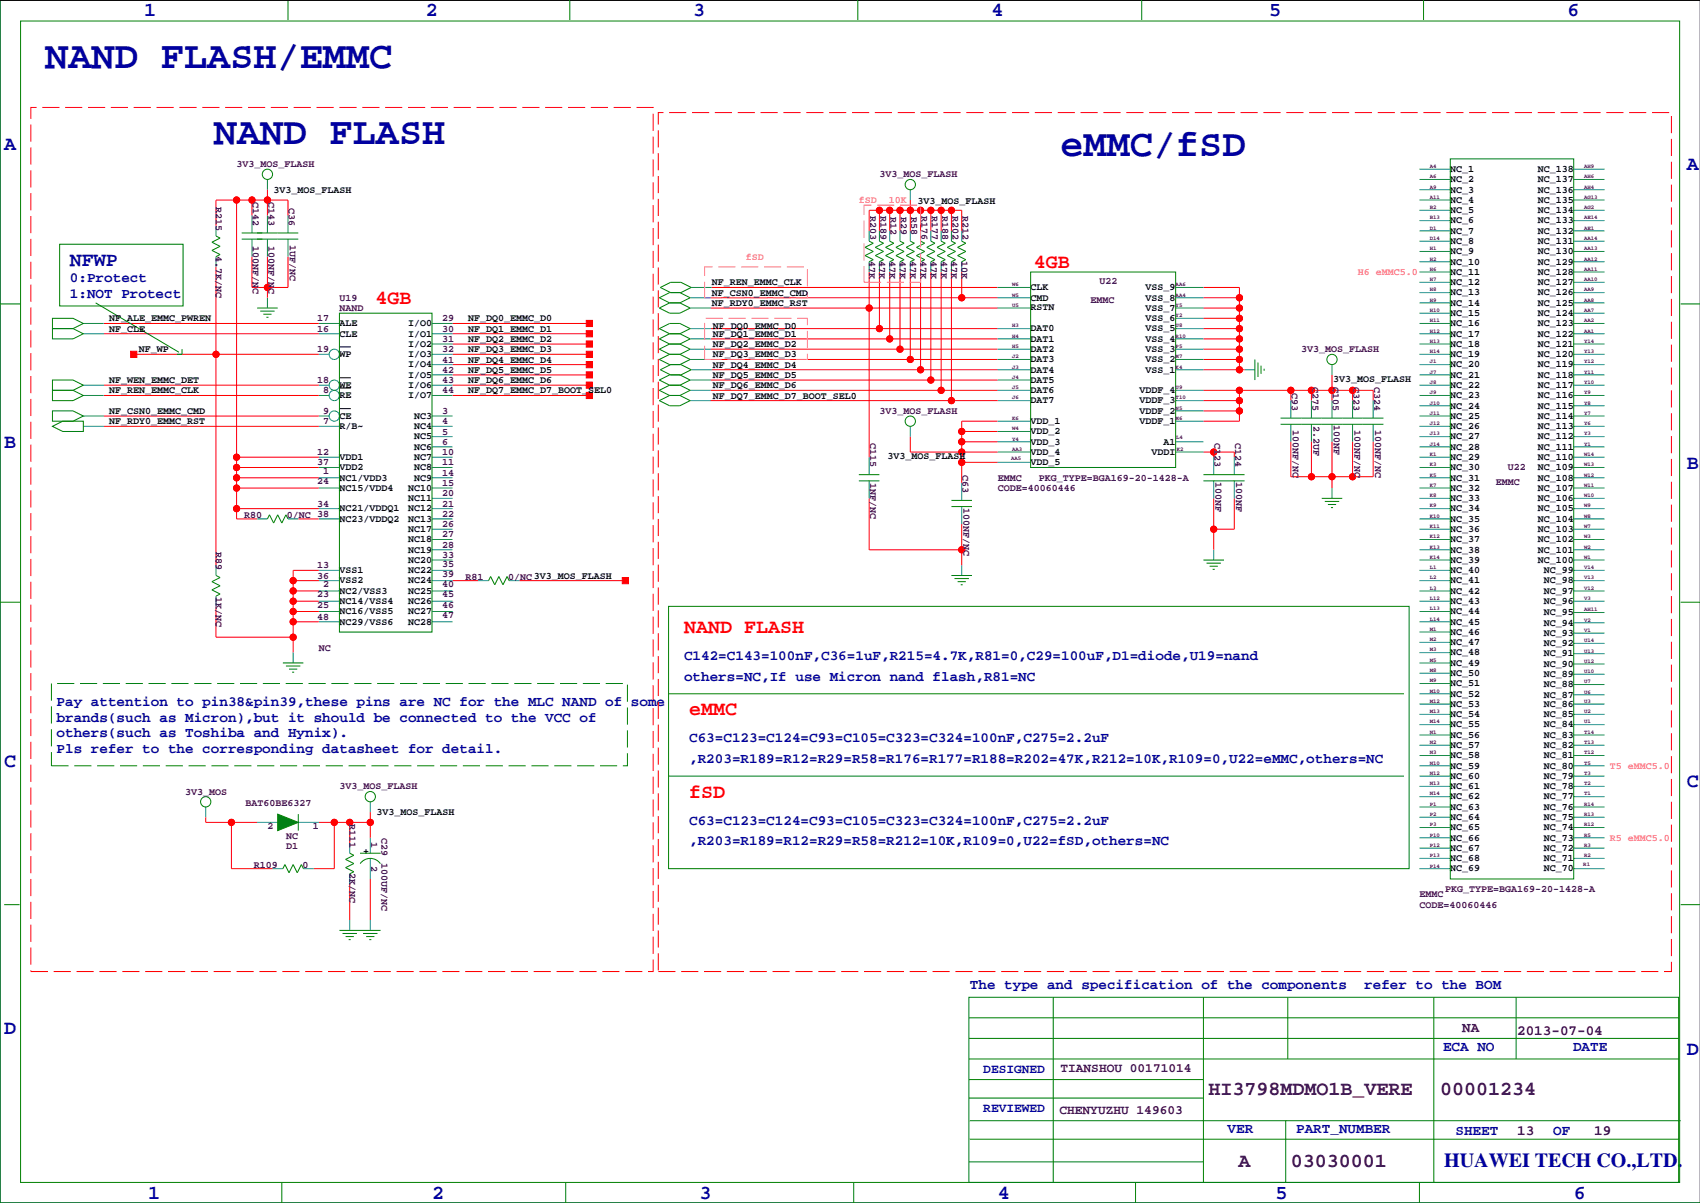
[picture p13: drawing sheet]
<svg xmlns="http://www.w3.org/2000/svg" width="420mm" height="297mm" viewBox="0 0 420 297" stroke-linecap="round" stroke-linejoin="round" font-family="sans-serif">
<defs><g id="words">
<g font-size="9.5" fill="#0000a0">
<text x="11.2" y="16.7">NAND FLASH/EMMC</text>
<text x="52.8" y="35.5">NAND FLASH</text>
<text x="261.9" y="38.6">eMMC/fSD</text>
</g>
<g font-size="4.9" fill="#0000a0">
<text x="35.6" y="3.9">1</text>
<text x="105.2" y="3.9">2</text>
<text x="171.2" y="3.9">3</text>
<text x="244.9" y="3.9">4</text>
<text x="313.4" y="3.9">5</text>
<text x="387.1" y="3.9">6</text>
<text x="1" y="36.9">A</text>
<text x="416.6" y="42">A</text>
<text x="17.3" y="65.7">NFWP</text>
<text x="1" y="110.6">B</text>
<text x="416.6" y="115.7">B</text>
<text x="1" y="189.3">C</text>
<text x="416.6" y="194.4">C</text>
<text x="1" y="255.4">D</text>
<text x="416.6" y="260.5">D</text>
<text x="356.6" y="288">HUAWEI TECH CO.,LTD.</text>
<text x="36.6" y="296">1</text>
<text x="106.7" y="296">2</text>
<text x="172.7" y="296">3</text>
<text x="246.4" y="296">4</text>
<text x="315" y="296">5</text>
<text x="388.6" y="296">6</text>
</g>
<g font-size="4.9" fill="#f00">
<text x="255.3" y="66.2">4GB</text>
<text x="92.7" y="75">4GB</text>
<text x="168.9" y="156.3">NAND FLASH</text>
<text x="170.2" y="176.6">eMMC</text>
<text x="170.2" y="197">fSD</text>
</g>
<g font-size="4.9" fill="#400040">
<text x="298.5" y="270.5">HI3798MDMO1B_VERE</text>
<text x="355.6" y="270.5">00001234</text>
<text x="305.9" y="288.3">A</text>
<text x="318.8" y="288.3">03030001</text>
</g>
<g font-size="3.5" fill="#0000a0">
<text x="17.3" y="69.7">0:Protect</text>
<text x="17.3" y="73.6">1:NOT Protect</text>
<text x="168.9" y="163">C142=C143=100nF,C36=1uF,R215=4.7K,R81=0,C29=100uF,D1=diode,U19=nand</text>
<text x="168.9" y="168">others=NC,If use Micron nand flash,R81=NC</text>
<text x="14" y="178.2">brands(such as Micron),but it should be connected to the VCC of</text>
<text x="14" y="174.4">Pay attention to pin38&amp;pin39,these pins are NC for the MLC NAND of some</text>
<text x="14" y="182">others(such as Toshiba and Hynix).</text>
<text x="14" y="185.8">Pls refer to the corresponding datasheet for detail.</text>
<text x="170.2" y="183.3">C63=C123=C124=C93=C105=C323=C324=100nF,C275=2.2uF</text>
<text x="170.2" y="188.4">,R203=R189=R12=R29=R58=R176=R177=R188=R202=47K,R212=10K,R109=0,U22=eMMC,others=NC</text>
<text x="170.2" y="203.6">C63=C123=C124=C93=C105=C323=C324=100nF,C275=2.2uF</text>
<text x="170.2" y="208.7">,R203=R189=R12=R29=R58=R212=10K,R109=0,U22=fSD,others=NC</text>
<text x="239.5" y="244.2">The type and specification of the components</text>
<text x="336.9" y="244.2">refer to the BOM</text>
<text x="356.4" y="259.4">ECA NO</text>
<text x="388.5" y="259.4">DATE</text>
<text x="303.1" y="279.7">VER</text>
<text x="320.1" y="279.7">PART_NUMBER</text>
<text x="359.4" y="280.3">SHEET</text>
<text x="383.5" y="280.3">OF</text>
</g>
<g font-size="3.5" fill="#400040">
<text x="361.1" y="254.9">NA</text>
<text x="374.6" y="255.7">2013-07-04</text>
<text x="374.6" y="280.3">13</text>
<text x="393.7" y="280.3">19</text>
</g>
<g font-size="3.2" fill="#0000a0">
<text x="242.8" y="264.9">DESIGNED</text>
<text x="242.8" y="274.5">REVIEWED</text>
</g>
<g font-size="3.2" fill="#400040">
<text x="261.9" y="264.7">TIANSHOU 00171014</text>
<text x="261.6" y="275.1">CHENYUZHU 149603</text>
</g>
<g font-size="2.5" fill="#400040">
<text x="58.4" y="41.3">3V3_MOS_FLASH</text>
<text x="217.2" y="43.8">3V3_MOS_FLASH</text>
<text x="53.3" y="51.1" transform="rotate(90 53.3 51.1)">R215</text>
<text x="62.5" y="49.8" transform="rotate(90 62.5 49.8)">C142</text>
<text x="66.3" y="49.8" transform="rotate(90 66.3 49.8)">C143</text>
<text x="71.3" y="51.3" transform="rotate(90 71.3 51.3)">C36</text>
<text x="214.9" y="53.4" transform="rotate(90 214.9 53.4)">R203</text>
<text x="217.4" y="53.4" transform="rotate(90 217.4 53.4)">R189</text>
<text x="219.9" y="53.6" transform="rotate(90 219.9 53.6)">R12</text>
<text x="222.5" y="53.6" transform="rotate(90 222.5 53.6)">R29</text>
<text x="225" y="53.6" transform="rotate(90 225 53.6)">R58</text>
<text x="227.6" y="53.4" transform="rotate(90 227.6 53.4)">R176</text>
<text x="230.1" y="53.4" transform="rotate(90 230.1 53.4)">R177</text>
<text x="232.6" y="53.4" transform="rotate(90 232.6 53.4)">R188</text>
<text x="235.2" y="53.4" transform="rotate(90 235.2 53.4)">R202</text>
<text x="237.7" y="53.4" transform="rotate(90 237.7 53.4)">R212</text>
<text x="53.3" y="63.1" transform="rotate(90 53.3 63.1)">4.7K/NC</text>
<text x="62.5" y="60.8" transform="rotate(90 62.5 60.8)">100NF/NC</text>
<text x="66.3" y="60.8" transform="rotate(90 66.3 60.8)">100NF/NC</text>
<text x="71.6" y="60.6" transform="rotate(90 71.6 60.6)">1UF/NC</text>
<text x="214.6" y="64.4" transform="rotate(90 214.6 64.4)">47K</text>
<text x="217.1" y="64.4" transform="rotate(90 217.1 64.4)">47K</text>
<text x="219.7" y="64.4" transform="rotate(90 219.7 64.4)">47K</text>
<text x="222.2" y="64.4" transform="rotate(90 222.2 64.4)">47K</text>
<text x="224.8" y="64.4" transform="rotate(90 224.8 64.4)">47K</text>
<text x="227.3" y="64.4" transform="rotate(90 227.3 64.4)">47K</text>
<text x="229.8" y="64.4" transform="rotate(90 229.8 64.4)">47K</text>
<text x="232.4" y="64.4" transform="rotate(90 232.4 64.4)">47K</text>
<text x="234.9" y="64.4" transform="rotate(90 234.9 64.4)">47K</text>
<text x="237.5" y="64.4" transform="rotate(90 237.5 64.4)">10K</text>
<text x="271.5" y="70.2">U22</text>
<text x="83.8" y="76.8">NAND</text>
<text x="83.8" y="74.3">U19</text>
<text x="269.3" y="74.7">EMMC</text>
<text x="78.3" y="81.9">16</text>
<text x="78.3" y="79.4">17</text>
<text x="109.2" y="81.9">30</text>
<text x="109.2" y="79.4">29</text>
<text x="78.3" y="87">19</text>
<text x="109.2" y="89.5">41</text>
<text x="109.2" y="87">32</text>
<text x="109.2" y="84.4">31</text>
<text x="321.3" y="87">3V3_MOS_FLASH</text>
<text x="78.3" y="94.6">18</text>
<text x="109.2" y="94.6">43</text>
<text x="109.2" y="92.1">42</text>
<text x="324.1" y="95.5" transform="rotate(90 324.1 95.5)">C275</text>
<text x="329.2" y="95.5" transform="rotate(90 329.2 95.5)">C105</text>
<text x="334.2" y="95.5" transform="rotate(90 334.2 95.5)">C323</text>
<text x="339.3" y="95.5" transform="rotate(90 339.3 95.5)">C324</text>
<text x="79.8" y="97.1">8</text>
<text x="109.2" y="97.1">44</text>
<text x="319" y="97" transform="rotate(90 319 97)">C93</text>
<text x="79.8" y="104.8">7</text>
<text x="79.8" y="102.2">9</text>
<text x="109.2" y="107.3">5</text>
<text x="109.2" y="104.8">4</text>
<text x="109.2" y="102.2">3</text>
<text x="217.2" y="102.2">3V3_MOS_FLASH</text>
<text x="319.3" y="106.3" transform="rotate(90 319.3 106.3)">100NF/NC</text>
<text x="324.3" y="105.3" transform="rotate(90 324.3 105.3)">2.2UF</text>
<text x="329.4" y="105" transform="rotate(90 329.4 105)">100NF</text>
<text x="334.5" y="106.3" transform="rotate(90 334.5 106.3)">100NF/NC</text>
<text x="339.6" y="106.3" transform="rotate(90 339.6 106.3)">100NF/NC</text>
<text x="78.3" y="112.4">12</text>
<text x="109.2" y="112.4">10</text>
<text x="109.2" y="109.8">6</text>
<text x="214.9" y="109.5" transform="rotate(90 214.9 109.5)">C115</text>
<text x="299.9" y="109.5" transform="rotate(90 299.9 109.5)">C123</text>
<text x="305" y="109.5" transform="rotate(90 305 109.5)">C124</text>
<text x="78.3" y="114.9">37</text>
<text x="78.3" y="119.6">24</text>
<text x="79.8" y="117">1</text>
<text x="109.2" y="117.5">14</text>
<text x="109.2" y="114.9">11</text>
<text x="214.9" y="119.2" transform="rotate(90 214.9 119.2)">1NF/NC</text>
<text x="237.7" y="117.3" transform="rotate(90 237.7 117.3)">C63</text>
<text x="246.4" y="118.7">EMMC</text>
<text x="256.5" y="118.7">PKG_TYPE=BGA169-20-1428-A</text>
<text x="300.2" y="119" transform="rotate(90 300.2 119)">100NF</text>
<text x="305.3" y="119" transform="rotate(90 305.3 119)">100NF</text>
<text x="369.4" y="119.7">EMMC</text>
<text x="372.4" y="115.9">U22</text>
<text x="78.3" y="125.1">34</text>
<text x="109.2" y="125.1">21</text>
<text x="109.2" y="122.5">20</text>
<text x="109.2" y="120">15</text>
<text x="238" y="125.3" transform="rotate(90 238 125.3)">100NF/NC</text>
<text x="246.4" y="121.3">CODE=40060446</text>
<text x="60.3" y="127.9">R80</text>
<text x="70.9" y="127.9">0/NC 38</text>
<text x="109.2" y="130.2">26</text>
<text x="109.2" y="127.6">22</text>
<text x="53.3" y="136.4" transform="rotate(90 53.3 136.4)">R89</text>
<text x="109.2" y="137.8">33</text>
<text x="109.2" y="135.2">28</text>
<text x="109.2" y="132.7">27</text>
<text x="78.3" y="142.9">36</text>
<text x="78.3" y="140.3">13</text>
<text x="109.2" y="142.4">39</text>
<text x="109.2" y="139.9">35</text>
<text x="114.9" y="143.1">R81</text>
<text x="125.5" y="143.1">0/NC 3V3_MOS_FLASH</text>
<text x="53.3" y="147.4" transform="rotate(90 53.3 147.4)">1K/NC</text>
<text x="78.3" y="147.5">23</text>
<text x="79.8" y="145">2</text>
<text x="109.2" y="147.5">45</text>
<text x="109.2" y="145">40</text>
<text x="78.3" y="153">48</text>
<text x="78.3" y="150.1">25</text>
<text x="109.2" y="152.6">47</text>
<text x="109.2" y="150.1">46</text>
<text x="78.7" y="160.6">NC</text>
<text x="45.7" y="196.2">3V3_MOS</text>
<text x="83.8" y="194.9">3V3_MOS_FLASH</text>
<text x="60.7" y="199.1">BAT60BE6327</text>
<text x="86.3" y="203.5" transform="rotate(90 86.3 203.5)">R111</text>
<text x="66" y="204.7">2</text>
<text x="70.7" y="209.8">D1</text>
<text x="70.7" y="207.2">NC</text>
<text x="77.3" y="204.7">1</text>
<text x="91.7" y="207.9" transform="rotate(90 91.7 207.9)">1</text>
<text x="94.2" y="206.9" transform="rotate(90 94.2 206.9)">C29</text>
<text x="62.7" y="214.2">R109</text>
<text x="74.7" y="214.2">0</text>
<text x="86.3" y="215.5" transform="rotate(90 86.3 215.5)">2K/NC</text>
<text x="91.7" y="213.7" transform="rotate(90 91.7 213.7)">2</text>
<text x="94.2" y="213" transform="rotate(90 94.2 213)">100UF/NC</text>
<text x="350.5" y="221.6">EMMC</text>
<text x="356.9" y="220.3">PKG_TYPE=BGA169-20-1428-A</text>
<text x="350.5" y="224.1">CODE=40060446</text>
</g>
<g font-size="2.5">
<text x="67.6" y="47.6">3V3_MOS_FLASH</text>
<text x="358.1" y="42.5">NC_1</text>
<text x="358.1" y="45">NC_2</text>
<text x="358.1" y="47.5">NC_3</text>
<text x="379.7" y="47.5">NC_136</text>
<text x="379.7" y="45">NC_137</text>
<text x="379.7" y="42.5">NC_138</text>
<text x="226.6" y="50.4">3V3_MOS_FLASH</text>
<text x="358.1" y="50.1">NC_4</text>
<text x="358.1" y="52.6">NC_5</text>
<text x="379.7" y="52.6">NC_134</text>
<text x="379.7" y="50.1">NC_135</text>
<text x="358.1" y="55.2">NC_6</text>
<text x="358.1" y="57.7">NC_7</text>
<text x="379.7" y="57.7">NC_132</text>
<text x="379.7" y="55.2">NC_133</text>
<text x="358.1" y="60.2">NC_8</text>
<text x="358.1" y="62.8">NC_9</text>
<text x="358.1" y="65.3">NC_10</text>
<text x="379.7" y="65.3">NC_129</text>
<text x="379.7" y="62.8">NC_130</text>
<text x="379.7" y="60.2">NC_131</text>
<text x="175.8" y="70.5">NF_REN_EMMC_CLK</text>
<text x="254.5" y="71.7">CLK</text>
<text x="282.9" y="71.7">VSS_9</text>
<text x="358.1" y="67.9">NC_11</text>
<text x="358.1" y="70.4">NC_12</text>
<text x="379.7" y="70.4">NC_127</text>
<text x="379.7" y="67.9">NC_128</text>
<text x="175.8" y="75.6">NF_RDY0_EMMC_RST</text>
<text x="175.8" y="73">NF_CSN0_EMMC_CMD</text>
<text x="254.5" y="74.2">CMD</text>
<text x="254.5" y="76.5">RSTN</text>
<text x="282.9" y="76.8">VSS_7</text>
<text x="282.9" y="74.2">VSS_8</text>
<text x="358.1" y="72.9">NC_13</text>
<text x="358.1" y="75.5">NC_14</text>
<text x="379.7" y="75.5">NC_125</text>
<text x="379.7" y="72.9">NC_126</text>
<text x="26.9" y="79.4">NF_ALE_EMMC_PWREN</text>
<text x="26.9" y="81.9">NF_CLE</text>
<text x="83.8" y="83.1">CLE</text>
<text x="83.8" y="80.6">ALE</text>
<text x="100.8" y="83.1">I/O1</text>
<text x="100.8" y="80.6">I/O0</text>
<text x="115.6" y="81.9">NF_DQ1_EMMC_D1</text>
<text x="115.6" y="79.4">NF_DQ0_EMMC_D0</text>
<text x="176" y="83.2">NF_DQ1_EMMC_D1</text>
<text x="176" y="81.1">NF_DQ0_EMMC_D0</text>
<text x="254.5" y="81.8">DAT0</text>
<text x="282.9" y="81.8">VSS_5</text>
<text x="282.9" y="79.3">VSS_6</text>
<text x="358.1" y="78">NC_15</text>
<text x="358.1" y="80.6">NC_16</text>
<text x="358.1" y="83.1">NC_17</text>
<text x="379.7" y="83.1">NC_122</text>
<text x="379.7" y="80.6">NC_123</text>
<text x="379.7" y="78">NC_124</text>
<text x="34.3" y="87">NF_WP</text>
<text x="83.8" y="88.2">WP</text>
<text x="100.8" y="88.2">I/O3</text>
<text x="100.8" y="85.6">I/O2</text>
<text x="115.6" y="89.5">NF_DQ4_EMMC_D4</text>
<text x="115.6" y="87">NF_DQ3_EMMC_D3</text>
<text x="115.6" y="84.4">NF_DQ2_EMMC_D2</text>
<text x="176" y="88.3">NF_DQ3_EMMC_D3</text>
<text x="176" y="85.7">NF_DQ2_EMMC_D2</text>
<text x="254.5" y="84.4">DAT1</text>
<text x="254.5" y="86.9">DAT2</text>
<text x="254.5" y="89.5">DAT3</text>
<text x="282.9" y="89.5">VSS_2</text>
<text x="282.9" y="86.9">VSS_3</text>
<text x="282.9" y="84.4">VSS_4</text>
<text x="358.1" y="85.6">NC_18</text>
<text x="358.1" y="88.2">NC_19</text>
<text x="379.7" y="88.2">NC_120</text>
<text x="379.7" y="85.6">NC_121</text>
<text x="26.9" y="94.6">NF_WEN_EMMC_DET</text>
<text x="83.8" y="95.8">WE</text>
<text x="100.8" y="95.8">I/O6</text>
<text x="100.8" y="93.3">I/O5</text>
<text x="100.8" y="90.7">I/O4</text>
<text x="115.6" y="94.6">NF_DQ6_EMMC_D6</text>
<text x="115.6" y="92.1">NF_DQ5_EMMC_D5</text>
<text x="176" y="95.9">NF_DQ6_EMMC_D6</text>
<text x="176" y="90.8">NF_DQ4_EMMC_D4</text>
<text x="176" y="93.3">NF_DQ5_EMMC_D5</text>
<text x="254.5" y="92">DAT4</text>
<text x="254.5" y="94.5">DAT5</text>
<text x="282.9" y="92">VSS_1</text>
<text x="329.2" y="94.3">3V3_MOS_FLASH</text>
<text x="358.1" y="90.7">NC_20</text>
<text x="358.1" y="93.3">NC_21</text>
<text x="358.1" y="95.8">NC_22</text>
<text x="379.7" y="95.8">NC_117</text>
<text x="379.7" y="93.3">NC_118</text>
<text x="379.7" y="90.7">NC_119</text>
<text x="26.9" y="97.1">NF_REN_EMMC_CLK</text>
<text x="83.8" y="98.3">RE</text>
<text x="100.8" y="98.3">I/O7</text>
<text x="115.6" y="97.1">NF_DQ7_EMMC_D7_BOOT_SEL0</text>
<text x="176" y="98.4">NF_DQ7_EMMC_D7_BOOT_SEL0</text>
<text x="254.5" y="97.1">DAT6</text>
<text x="254.5" y="99.6">DAT7</text>
<text x="281.4" y="99.6">VDDF_3</text>
<text x="281.4" y="97.1">VDDF_4</text>
<text x="358.1" y="98.3">NC_23</text>
<text x="358.1" y="100.9">NC_24</text>
<text x="379.7" y="100.9">NC_115</text>
<text x="379.7" y="98.3">NC_116</text>
<text x="26.9" y="102.2">NF_CSN0_EMMC_CMD</text>
<text x="26.9" y="104.8">NF_RDY0_EMMC_RST</text>
<text x="83.8" y="106">R/B~</text>
<text x="83.8" y="103.4">CE</text>
<text x="102.2" y="106">NC4</text>
<text x="102.2" y="103.4">NC3</text>
<text x="254.5" y="107.2">VDD_2</text>
<text x="254.5" y="104.7">VDD_1</text>
<text x="281.4" y="104.7">VDDF_1</text>
<text x="281.4" y="102.2">VDDF_2</text>
<text x="358.1" y="103.4">NC_25</text>
<text x="358.1" y="106">NC_26</text>
<text x="379.7" y="106">NC_113</text>
<text x="379.7" y="103.4">NC_114</text>
<text x="83.8" y="113.6">VDD1</text>
<text x="102.2" y="113.6">NC7</text>
<text x="102.2" y="111">NC6</text>
<text x="102.2" y="108.5">NC5</text>
<text x="219.2" y="113.4">3V3_MOS_FLASH</text>
<text x="254.5" y="112.3">VDD_4</text>
<text x="254.5" y="109.8">VDD_3</text>
<text x="284.4" y="112.3">VDDI</text>
<text x="287.4" y="109.8">A1</text>
<text x="358.1" y="108.5">NC_27</text>
<text x="358.1" y="111">NC_28</text>
<text x="358.1" y="113.6">NC_29</text>
<text x="379.7" y="113.6">NC_110</text>
<text x="379.7" y="111">NC_111</text>
<text x="379.7" y="108.5">NC_112</text>
<text x="83.8" y="116.1">VDD2</text>
<text x="83.8" y="118.7">NC1/VDD3</text>
<text x="102.2" y="118.7">NC9</text>
<text x="102.2" y="116.1">NC8</text>
<text x="254.5" y="114.9">VDD_5</text>
<text x="358.1" y="116.1">NC_30</text>
<text x="358.1" y="118.7">NC_31</text>
<text x="379.7" y="118.7">NC_108</text>
<text x="379.7" y="116.1">NC_109</text>
<text x="83.8" y="121.2">NC15/VDD4</text>
<text x="100.8" y="123.7">NC11</text>
<text x="100.8" y="121.2">NC10</text>
<text x="358.1" y="121.2">NC_32</text>
<text x="358.1" y="123.7">NC_33</text>
<text x="379.7" y="123.7">NC_106</text>
<text x="379.7" y="121.2">NC_107</text>
<text x="83.8" y="128.8">NC23/VDDQ2</text>
<text x="83.8" y="126.3">NC21/VDDQ1</text>
<text x="100.8" y="131.4">NC17</text>
<text x="100.8" y="128.8">NC13</text>
<text x="100.8" y="126.3">NC12</text>
<text x="358.1" y="126.3">NC_34</text>
<text x="358.1" y="128.8">NC_35</text>
<text x="358.1" y="131.4">NC_36</text>
<text x="379.7" y="131.4">NC_103</text>
<text x="379.7" y="128.8">NC_104</text>
<text x="379.7" y="126.3">NC_105</text>
<text x="100.8" y="136.4">NC19</text>
<text x="100.8" y="133.9">NC18</text>
<text x="358.1" y="133.9">NC_37</text>
<text x="358.1" y="136.4">NC_38</text>
<text x="379.7" y="136.4">NC_101</text>
<text x="379.7" y="133.9">NC_102</text>
<text x="83.8" y="141.5">VSS1</text>
<text x="100.8" y="139">NC20</text>
<text x="100.8" y="141.5">NC22</text>
<text x="358.1" y="139">NC_39</text>
<text x="358.1" y="141.5">NC_40</text>
<text x="379.7" y="139">NC_100</text>
<text x="381.2" y="141.5">NC_99</text>
<text x="83.8" y="144.1">VSS2</text>
<text x="83.8" y="149.1">NC14/VSS4</text>
<text x="83.8" y="146.6">NC2/VSS3</text>
<text x="100.8" y="144.1">NC24</text>
<text x="100.8" y="146.6">NC25</text>
<text x="100.8" y="149.1">NC26</text>
<text x="358.1" y="144.1">NC_41</text>
<text x="358.1" y="146.6">NC_42</text>
<text x="358.1" y="149.1">NC_43</text>
<text x="381.2" y="149.1">NC_96</text>
<text x="381.2" y="146.6">NC_97</text>
<text x="381.2" y="144.1">NC_98</text>
<text x="83.8" y="154.2">NC29/VSS6</text>
<text x="83.8" y="151.7">NC16/VSS5</text>
<text x="100.8" y="151.7">NC27</text>
<text x="100.8" y="154.2">NC28</text>
<text x="358.1" y="151.7">NC_44</text>
<text x="358.1" y="154.2">NC_45</text>
<text x="381.2" y="154.5">NC_94</text>
<text x="381.2" y="151.9">NC_95</text>
<text x="358.1" y="156.8">NC_46</text>
<text x="358.1" y="159.3">NC_47</text>
<text x="358.1" y="161.8">NC_48</text>
<text x="381.2" y="159.6">NC_92</text>
<text x="381.2" y="157">NC_93</text>
<text x="358.1" y="164.4">NC_49</text>
<text x="358.1" y="166.9">NC_50</text>
<text x="381.2" y="167.2">NC_89</text>
<text x="381.2" y="164.6">NC_90</text>
<text x="381.2" y="162.1">NC_91</text>
<text x="358.1" y="169.5">NC_51</text>
<text x="358.1" y="172">NC_52</text>
<text x="381.2" y="172.3">NC_87</text>
<text x="381.2" y="169.7">NC_88</text>
<text x="358.1" y="174.5">NC_53</text>
<text x="358.1" y="177.1">NC_54</text>
<text x="358.1" y="179.6">NC_55</text>
<text x="381.2" y="179.6">NC_84</text>
<text x="381.2" y="177.1">NC_85</text>
<text x="381.2" y="174.5">NC_86</text>
<text x="358.1" y="182.2">NC_56</text>
<text x="358.1" y="184.7">NC_57</text>
<text x="381.2" y="184.7">NC_82</text>
<text x="381.2" y="182.2">NC_83</text>
<text x="358.1" y="187.2">NC_58</text>
<text x="358.1" y="189.8">NC_59</text>
<text x="381.2" y="189.8">NC_80</text>
<text x="381.2" y="187.2">NC_81</text>
<text x="358.1" y="192.3">NC_60</text>
<text x="358.1" y="194.9">NC_61</text>
<text x="358.1" y="197.4">NC_62</text>
<text x="381.2" y="197.4">NC_77</text>
<text x="381.2" y="194.9">NC_78</text>
<text x="381.2" y="192.3">NC_79</text>
<text x="93" y="201.3">3V3_MOS_FLASH</text>
<text x="358.1" y="199.9">NC_63</text>
<text x="358.1" y="202.5">NC_64</text>
<text x="381.2" y="202.5">NC_75</text>
<text x="381.2" y="199.9">NC_76</text>
<text x="358.1" y="205">NC_65</text>
<text x="358.1" y="207.6">NC_66</text>
<text x="381.2" y="207.6">NC_73</text>
<text x="381.2" y="205">NC_74</text>
<text x="89.7" y="210.9">+</text>
<text x="358.1" y="210.1">NC_67</text>
<text x="358.1" y="212.6">NC_68</text>
<text x="358.1" y="215.2">NC_69</text>
<text x="381.2" y="212.6">NC_71</text>
<text x="381.2" y="210.1">NC_72</text>
<text x="381.2" y="215.2">NC_70</text>
</g>
<g font-size="2.5" fill="#f0f">
<text x="212.1" y="50.2">fSD</text>
<text x="219.5" y="50.2">10K</text>
<text x="184.1" y="64.1">fSD</text>
<text x="335.3" y="67.9">H6 eMMC5.0</text>
<text x="397.5" y="189.9">T5 eMMC5.0</text>
<text x="397.5" y="207.6">R5 eMMC5.0</text>
</g>
<g font-size="1.4" fill="#400040">
<text x="353.1" y="41.5">A4</text>
<text x="391.2" y="41.5">AH9</text>
<text x="353.1" y="44">A6</text>
<text x="353.1" y="46.6">A9</text>
<text x="391.2" y="46.6">AH4</text>
<text x="391.2" y="44">AH6</text>
<text x="353.1" y="49.1">A11</text>
<text x="353.1" y="51.6">B2</text>
<text x="391.2" y="51.6">AG2</text>
<text x="391.2" y="49.1">AG13</text>
<text x="353.1" y="54.2">B13</text>
<text x="353.1" y="56.7">D1</text>
<text x="353.1" y="59.3">D14</text>
<text x="391.2" y="59.3">AA14</text>
<text x="391.2" y="56.7">AE1</text>
<text x="391.2" y="54.2">AE14</text>
<text x="353.1" y="61.8">H1</text>
<text x="353.1" y="64.3">H2</text>
<text x="391.2" y="64.3">AA12</text>
<text x="391.2" y="61.8">AA13</text>
<text x="249.9" y="70.7">W6</text>
<text x="290.3" y="70.7">AA6</text>
<text x="353.1" y="66.9">H6</text>
<text x="353.1" y="69.4">H7</text>
<text x="353.1" y="72">H8</text>
<text x="391.2" y="72">AA9</text>
<text x="391.2" y="69.4">AA10</text>
<text x="391.2" y="66.9">AA11</text>
<text x="249.9" y="73.2">W5</text>
<text x="249.9" y="75.8">U5</text>
<text x="290.3" y="75.8">Y5</text>
<text x="290.3" y="73.2">AA4</text>
<text x="353.1" y="74.5">H9</text>
<text x="353.1" y="77">H10</text>
<text x="391.2" y="77">AA7</text>
<text x="391.2" y="74.5">AA8</text>
<text x="249.9" y="80.9">H3</text>
<text x="249.9" y="83.4">H4</text>
<text x="290.3" y="83.4">R10</text>
<text x="290.3" y="80.9">U8</text>
<text x="290.3" y="78.3">Y2</text>
<text x="353.1" y="79.6">H11</text>
<text x="353.1" y="82.1">H12</text>
<text x="391.2" y="82.1">AA1</text>
<text x="391.2" y="79.6">AA2</text>
<text x="249.9" y="85.9">H5</text>
<text x="249.9" y="88.5">J2</text>
<text x="290.3" y="88.5">M7</text>
<text x="290.3" y="85.9">P5</text>
<text x="353.1" y="84.7">H13</text>
<text x="353.1" y="87.2">H14</text>
<text x="353.1" y="89.7">J1</text>
<text x="391.2" y="89.7">Y12</text>
<text x="391.2" y="87.2">Y13</text>
<text x="391.2" y="84.7">Y14</text>
<text x="249.9" y="91">J3</text>
<text x="249.9" y="93.6">J4</text>
<text x="290.3" y="91">K4</text>
<text x="353.1" y="92.3">J7</text>
<text x="353.1" y="94.8">J8</text>
<text x="391.2" y="94.8">Y10</text>
<text x="391.2" y="92.3">Y11</text>
<text x="249.9" y="96.1">J5</text>
<text x="249.9" y="98.6">J6</text>
<text x="290.3" y="101.2">N5</text>
<text x="290.3" y="98.6">T10</text>
<text x="290.3" y="96.1">U9</text>
<text x="353.1" y="97.4">J9</text>
<text x="353.1" y="99.9">J10</text>
<text x="391.2" y="99.9">Y8</text>
<text x="391.2" y="97.4">Y9</text>
<text x="249.9" y="106.3">W4</text>
<text x="249.9" y="103.7">K6</text>
<text x="290.3" y="103.7">M6</text>
<text x="353.1" y="102.4">J11</text>
<text x="353.1" y="105">J12</text>
<text x="353.1" y="107.5">J13</text>
<text x="391.2" y="107.5">Y3</text>
<text x="391.2" y="105">Y6</text>
<text x="391.2" y="102.4">Y7</text>
<text x="249.7" y="113.6">AA5</text>
<text x="249.9" y="111.3">AA3</text>
<text x="249.9" y="108.8">Y4</text>
<text x="290.4" y="108.5">L4</text>
<text x="290.6" y="111.3">K2</text>
<text x="353.1" y="110.1">J14</text>
<text x="353.1" y="112.6">K1</text>
<text x="391.2" y="112.6">W14</text>
<text x="391.2" y="110.1">Y1</text>
<text x="353.1" y="115.1">K3</text>
<text x="353.1" y="117.7">K5</text>
<text x="391.2" y="117.7">W12</text>
<text x="391.2" y="115.1">W13</text>
<text x="353.1" y="120.2">K7</text>
<text x="353.1" y="122.8">K8</text>
<text x="353.1" y="125.3">K9</text>
<text x="391.2" y="125.3">W9</text>
<text x="391.2" y="122.8">W10</text>
<text x="391.2" y="120.2">W11</text>
<text x="353.1" y="127.8">K10</text>
<text x="353.1" y="130.4">K11</text>
<text x="391.2" y="130.4">W7</text>
<text x="391.2" y="127.8">W8</text>
<text x="353.1" y="132.9">K12</text>
<text x="353.1" y="135.5">K13</text>
<text x="391.2" y="135.5">W2</text>
<text x="391.2" y="132.9">W3</text>
<text x="353.1" y="138">K14</text>
<text x="353.1" y="140.5">L1</text>
<text x="353.1" y="143.1">L2</text>
<text x="391.2" y="143.1">V13</text>
<text x="391.2" y="140.5">V14</text>
<text x="391.2" y="138">W1</text>
<text x="353.1" y="145.6">L3</text>
<text x="353.1" y="148.2">L12</text>
<text x="391.2" y="148.2">V3</text>
<text x="391.2" y="145.6">V12</text>
<text x="353.1" y="150.7">L13</text>
<text x="353.1" y="153.2">L14</text>
<text x="353.1" y="155.8">M1</text>
<text x="391.2" y="153.5">V2</text>
<text x="391.2" y="151">AH11</text>
<text x="353.1" y="158.3">M2</text>
<text x="353.1" y="160.9">M3</text>
<text x="391.2" y="161.1">U13</text>
<text x="391.2" y="158.6">U14</text>
<text x="391.2" y="156">V1</text>
<text x="353.1" y="163.4">M5</text>
<text x="353.1" y="165.9">M8</text>
<text x="391.2" y="166.2">U10</text>
<text x="391.2" y="163.7">U12</text>
<text x="353.1" y="168.5">M9</text>
<text x="353.1" y="171">M10</text>
<text x="353.1" y="173.6">M12</text>
<text x="391.2" y="173.6">U3</text>
<text x="391.2" y="171.3">U6</text>
<text x="391.2" y="168.7">U7</text>
<text x="353.1" y="176.1">M13</text>
<text x="353.1" y="178.6">M14</text>
<text x="391.2" y="178.6">U1</text>
<text x="391.2" y="176.1">U2</text>
<text x="353.1" y="181.2">N1</text>
<text x="353.1" y="183.7">N2</text>
<text x="391.2" y="183.7">T13</text>
<text x="391.2" y="181.2">T14</text>
<text x="353.1" y="186.3">N3</text>
<text x="353.1" y="188.8">N10</text>
<text x="353.1" y="191.3">N12</text>
<text x="391.2" y="191.3">T3</text>
<text x="391.2" y="188.8">T5</text>
<text x="391.2" y="186.3">T12</text>
<text x="353.1" y="193.9">N13</text>
<text x="353.1" y="196.4">N14</text>
<text x="391.2" y="196.4">T1</text>
<text x="391.2" y="193.9">T2</text>
<text x="353.1" y="199">P1</text>
<text x="353.1" y="201.5">P2</text>
<text x="391.2" y="201.5">R13</text>
<text x="391.2" y="199">R14</text>
<text x="353.1" y="204">P3</text>
<text x="353.1" y="206.6">P10</text>
<text x="353.1" y="209.1">P12</text>
<text x="391.2" y="209.1">R3</text>
<text x="391.2" y="206.6">R5</text>
<text x="391.2" y="204">R12</text>
<text x="353.1" y="211.7">P13</text>
<text x="353.1" y="214.2">P14</text>
<text x="391" y="213.9">R1</text>
<text x="391.2" y="211.7">R2</text>
</g>
</g></defs>
<path d="M419.9 .1h-419.9v296.9h419.9M83.8 95.8h2.8M83.8 93.3h2.8M83.8 85.7h2.8M83.8 100.9h2.8" fill="none" stroke="#000" stroke-width=".25"/>
<g fill="none" stroke="#f00" stroke-width=".25">
<path d="M58.4 49.4v78.7h5.1M62.2 49.4v3.8M66 46.8v6.4M71.1 53.2v-3.8h-17.8v6.3M214.6 57v-5.1h22.9v5.1M217.2 51.9v5.1M219.7 51.9v5.1M222.2 51.9v5.1M224.8 49.4v7.6M227.3 51.9v5.1M229.9 51.9v5.1M232.4 51.9v5.1"/>
<path d="M234.9 51.9v5.1M25.7 79.9h53M53.3 65.9v73.7M62.2 63.4v7.6h8.9v-7.6M66 63.4v10.1M111.8 79.9h33.7M175.5 73.5h70.9M175.5 76.1h70.9M175.8 71h70.6M214.6 67.2v45.7M217.2 67.2v13.9M219.7 67.2v16.5"/>
<path d="M222.2 67.2v19M224.8 67.2v21.6M227.3 67.2v24.1M229.9 67.2v26.6M232.4 67.2v29.2M234.9 67.2v31.7M237.5 67.2v6.3M297.2 71h8.9v20.3M297.2 73.5h8.9M297.2 76.1h8.9M297.2 78.6h8.9M25.7 97.6h53"/>
<path d="M25.7 95.1h53M25.7 82.4h53M33 87.5h45.7M111.8 97.6h33.7M111.8 95.1h33.7M111.8 82.4h33.7M111.8 84.9h33.7M111.8 87.5h33.7M111.8 90h33.7M111.8 92.6h33.7M175.5 96.4h70.9M175.5 98.9h70.9"/>
<path d="M175.5 86.2h70.9M175.5 93.8h70.9M175.5 88.8h70.9M175.5 81.1h70.9M175.5 83.7h70.9M175.8 91.3h70.6M297.2 96.4h41.9v2.5M297.2 98.9h8.9M297.2 86.2h8.9M297.2 88.8h8.9M297.2 91.3h10.1M297.2 81.1h8.9"/>
<path d="M297.2 83.7h8.9M306.1 96.4v7.6h-8.9M318.8 96.4v2.5M323.8 96.4v2.5M328.9 92.6v6.3M334 96.4v2.5M25.7 105.3h53M25.7 102.7h53M58.4 118h20.3M58.4 112.9h20.3M58.4 115.4h20.3M224.8 107.8v3.8h21.6"/>
<path d="M237.5 106.5h8.9M237.5 109.1h8.9M237.5 114.2h8.9M246.4 104h-8.9v15.2M297.2 111.6h7.6v1.3M297.2 101.5h8.9M299.7 111.6v1.3M318.8 109.1v8.6h20.3v-8.6M323.8 109.1v8.6M328.9 109.1v11.4M334 109.1v8.6M58.4 120.5h20.3"/>
<path d="M58.4 125.6h20.3M73.7 128.1h5M214.6 123v12.7h22.9M237.5 129.4v10.2M299.7 123v12.7M304.8 123v7.7h-5.1M53.3 149.7v7.6h19.1M72.4 143.4h6.3M72.4 151h6.3M72.4 153.5h6.3M72.4 148.4h6.3M72.4 145.9h6.3"/>
<path d="M78.7 140.8h-6.3v20.3M111.8 143.4h6.3M128.3 143.4h26.1M50.8 201.8v1.3h12.7M57.1 203.1v11.4h10.2M78.7 203.1h12.7M82.5 203.1v11.4h-5M86.4 203.1v5M86.4 218.3v8.9M91.4 200.5v6.4M91.4 217v10.2"/>
<circle cx="58.4" cy="49.4" r=".76"/>
<circle cx="62.2" cy="49.4" r=".76"/>
<circle cx="66" cy="49.4" r=".76"/>
<circle cx="217.2" cy="51.9" r=".76"/>
<circle cx="219.7" cy="51.9" r=".76"/>
<circle cx="222.3" cy="51.9" r=".76"/>
<circle cx="224.8" cy="51.9" r=".76"/>
<circle cx="227.3" cy="51.9" r=".76"/>
<circle cx="229.9" cy="51.9" r=".76"/>
<circle cx="232.4" cy="51.9" r=".76"/>
<circle cx="235" cy="51.9" r=".76"/>
<circle cx="66" cy="71" r=".76"/>
<circle cx="214.6" cy="76.1" r=".76"/>
<circle cx="237.5" cy="73.5" r=".76"/>
<circle cx="306.1" cy="78.6" r=".76"/>
<circle cx="306.1" cy="73.5" r=".76"/>
<circle cx="306.1" cy="76.1" r=".76"/>
<circle cx="53.3" cy="87.5" r=".76"/>
<circle cx="217.2" cy="81.1" r=".76"/>
<circle cx="219.7" cy="83.7" r=".76"/>
<circle cx="222.3" cy="86.2" r=".76"/>
<circle cx="224.8" cy="88.8" r=".76"/>
<circle cx="227.3" cy="91.3" r=".76"/>
<circle cx="229.9" cy="93.8" r=".76"/>
<circle cx="232.4" cy="96.4" r=".76"/>
<circle cx="235" cy="98.9" r=".76"/>
<circle cx="306.1" cy="96.4" r=".76"/>
<circle cx="306.1" cy="83.7" r=".76"/>
<circle cx="306.1" cy="91.3" r=".76"/>
<circle cx="306.1" cy="98.9" r=".76"/>
<circle cx="306.1" cy="86.2" r=".76"/>
<circle cx="306.1" cy="88.8" r=".76"/>
<circle cx="306.1" cy="81.1" r=".76"/>
<circle cx="318.8" cy="96.4" r=".76"/>
<circle cx="323.9" cy="96.4" r=".76"/>
<circle cx="328.9" cy="96.4" r=".76"/>
<circle cx="334" cy="96.4" r=".76"/>
<circle cx="58.4" cy="115.4" r=".76"/>
<circle cx="58.4" cy="118" r=".76"/>
<circle cx="58.4" cy="112.9" r=".76"/>
<circle cx="237.5" cy="109.1" r=".76"/>
<circle cx="237.5" cy="111.6" r=".76"/>
<circle cx="237.5" cy="114.2" r=".76"/>
<circle cx="237.5" cy="106.5" r=".76"/>
<circle cx="299.7" cy="111.6" r=".76"/>
<circle cx="306.1" cy="101.5" r=".76"/>
<circle cx="323.9" cy="117.7" r=".76"/>
<circle cx="328.9" cy="117.7" r=".76"/>
<circle cx="334" cy="117.7" r=".76"/>
<circle cx="58.4" cy="120.5" r=".76"/>
<circle cx="58.4" cy="125.6" r=".76"/>
<circle cx="237.5" cy="135.7" r=".76"/>
<circle cx="299.7" cy="130.7" r=".76"/>
<circle cx="72.4" cy="143.4" r=".76"/>
<circle cx="72.4" cy="145.9" r=".76"/>
<circle cx="72.4" cy="157.3" r=".76"/>
<circle cx="72.4" cy="151" r=".76"/>
<circle cx="72.4" cy="153.5" r=".76"/>
<circle cx="72.4" cy="148.4" r=".76"/>
<circle cx="57.2" cy="203.1" r=".76"/>
<circle cx="82.6" cy="203.1" r=".76"/>
<circle cx="86.4" cy="203.1" r=".76"/>
<circle cx="91.4" cy="203.1" r=".76"/>
</g>
<g fill="#f00" stroke="#f00" stroke-width=".25">
<path d="M144.8 79.1h1.5v1.5h-1.5z" fill-rule="evenodd"/>
<path d="M144.8 81.6h1.5v1.6h-1.5z" fill-rule="evenodd"/>
<path d="M144.8 84.2h1.5v1.5h-1.5z" fill-rule="evenodd"/>
<path d="M144.8 86.7h1.5v1.6h-1.5z" fill-rule="evenodd"/>
<path d="M144.8 89.3h1.5v1.5h-1.5z" fill-rule="evenodd"/>
<path d="M144.8 91.8h1.5v1.5h-1.5z" fill-rule="evenodd"/>
<path d="M153.7 142.6h1.5v1.5h-1.5z" fill-rule="evenodd"/>
<path d="M32.3 86.7h1.5v1.6h-1.5z" fill-rule="evenodd"/>
<path d="M144.8 94.3h1.5v1.6h-1.5z" fill-rule="evenodd"/>
<path d="M144.8 96.9h1.5v1.5h-1.5z" fill-rule="evenodd"/>
<circle cx="237.5" cy="114.2" r=".76"/>
<circle cx="237.5" cy="111.6" r=".76"/>
<circle cx="237.5" cy="109.1" r=".76"/>
<circle cx="237.5" cy="106.5" r=".76"/>
<circle cx="86.4" cy="203.1" r=".76"/>
<circle cx="82.6" cy="203.1" r=".76"/>
<circle cx="91.4" cy="203.1" r=".76"/>
<circle cx="57.2" cy="203.1" r=".76"/>
<circle cx="299.7" cy="130.7" r=".76"/>
<circle cx="306.1" cy="101.5" r=".76"/>
<circle cx="306.1" cy="98.9" r=".76"/>
<circle cx="306.1" cy="96.4" r=".76"/>
<circle cx="318.8" cy="96.4" r=".76"/>
<circle cx="323.9" cy="96.4" r=".76"/>
<circle cx="328.9" cy="96.4" r=".76"/>
<circle cx="334" cy="96.4" r=".76"/>
<circle cx="299.7" cy="111.6" r=".76"/>
<circle cx="237.5" cy="73.5" r=".76"/>
<circle cx="222.3" cy="86.2" r=".76"/>
<circle cx="229.9" cy="93.8" r=".76"/>
<circle cx="224.8" cy="88.8" r=".76"/>
<circle cx="227.3" cy="91.3" r=".76"/>
<circle cx="217.2" cy="81.1" r=".76"/>
<circle cx="219.7" cy="83.7" r=".76"/>
<circle cx="214.6" cy="76.1" r=".76"/>
<circle cx="66" cy="71" r=".76"/>
<circle cx="232.4" cy="96.4" r=".76"/>
<circle cx="306.1" cy="91.3" r=".76"/>
<circle cx="306.1" cy="88.8" r=".76"/>
<circle cx="306.1" cy="86.2" r=".76"/>
<circle cx="306.1" cy="73.5" r=".76"/>
<circle cx="306.1" cy="76.1" r=".76"/>
<circle cx="306.1" cy="78.6" r=".76"/>
<circle cx="306.1" cy="81.1" r=".76"/>
<circle cx="306.1" cy="83.7" r=".76"/>
<circle cx="237.5" cy="135.7" r=".76"/>
<circle cx="53.3" cy="87.5" r=".76"/>
<circle cx="217.2" cy="51.9" r=".76"/>
<circle cx="219.7" cy="51.9" r=".76"/>
<circle cx="222.3" cy="51.9" r=".76"/>
<circle cx="224.8" cy="51.9" r=".76"/>
<circle cx="227.3" cy="51.9" r=".76"/>
<circle cx="229.9" cy="51.9" r=".76"/>
<circle cx="232.4" cy="51.9" r=".76"/>
<circle cx="235" cy="51.9" r=".76"/>
<circle cx="58.4" cy="125.6" r=".76"/>
<circle cx="58.4" cy="120.5" r=".76"/>
<circle cx="58.4" cy="118" r=".76"/>
<circle cx="58.4" cy="115.4" r=".76"/>
<circle cx="58.4" cy="112.9" r=".76"/>
<circle cx="66" cy="49.4" r=".76"/>
<circle cx="62.2" cy="49.4" r=".76"/>
<circle cx="58.4" cy="49.4" r=".76"/>
<circle cx="235" cy="98.9" r=".76"/>
<circle cx="72.4" cy="151" r=".76"/>
<circle cx="72.4" cy="153.5" r=".76"/>
<circle cx="72.4" cy="148.4" r=".76"/>
<circle cx="72.4" cy="145.9" r=".76"/>
<circle cx="72.4" cy="143.4" r=".76"/>
<circle cx="72.4" cy="157.3" r=".76"/>
<circle cx="323.9" cy="117.7" r=".76"/>
<circle cx="328.9" cy="117.7" r=".76"/>
<circle cx="334" cy="117.7" r=".76"/>
</g>
<g fill="none" stroke="#008080" stroke-width=".25">
<path d="M53.3 55.7v2.6M62.2 53.2v4.3M62.2 59v4.4M66 44.3v2.5M66 53.2v4.3M66 59v4.4M71.1 53.2v4.3M71.1 59v4.4M214.6 57v2.5M217.2 57v2.5M219.7 57v2.5M222.2 57v2.5"/>
<path d="M224.8 46.8v2.6M224.8 57v2.5M227.3 57v2.5M229.9 57v2.5M232.4 57v2.5M234.9 57v2.5M237.5 57v2.5M350.5 41.8h7.6M350.5 44.3h7.6M350.5 46.8h7.6M350.5 49.4h7.6M350.5 51.9h7.6"/>
<path d="M350.5 54.5h7.6M350.5 57h7.6M350.5 59.5h7.6M388.6 41.8h7.6M388.6 44.3h7.6M388.6 46.8h7.6M388.6 49.4h7.6M388.6 51.9h7.6M388.6 54.5h7.6M388.6 57h7.6M388.6 59.5h7.6M20.6 79.9h5.1"/>
<path d="M53.3 63.4v2.5M66 73.5v2.6M78.7 79.9h5.1M106.7 79.9h5.1M170.4 76.1h5.1M170.4 73.5h5.1M170.7 71h5.1M214.6 64.6v2.6M217.2 64.6v2.6M219.7 64.6v2.6M222.2 64.6v2.6M224.8 64.6v2.6"/>
<path d="M227.3 64.6v2.6M229.9 64.6v2.6M232.4 64.6v2.6M234.9 64.6v2.6M237.5 64.6v2.6M246.4 76.1h8.1M246.4 73.5h8.1M246.4 71h8.1M290.3 76.1h6.9M290.3 73.5h6.9M290.3 71h6.9M290.3 78.6h6.9"/>
<path d="M350.5 79.9h7.6M350.5 62.1h7.6M350.5 64.6h7.6M350.5 67.2h7.6M350.5 69.7h7.6M350.5 72.2h7.6M350.5 74.8h7.6M350.5 77.3h7.6M388.6 79.9h7.6M388.6 62.1h7.6M388.6 64.6h7.6M388.6 67.2h7.6"/>
<path d="M388.6 69.7h7.6M388.6 72.2h7.6M388.6 74.8h7.6M388.6 77.3h7.6M20.6 95.1h5.1M20.6 97.6h5.1M20.6 82.4h5.1M78.7 95.1h2.6M78.7 97.6h2.6M78.7 87.5h2.6M78.7 82.4h5.1M106.7 95.1h5.1"/>
<path d="M106.7 97.6h5.1M106.7 92.6h5.1M106.7 90h5.1M106.7 87.5h5.1M106.7 84.9h5.1M106.7 82.4h5.1M170.4 98.9h5.1M170.4 96.4h5.1M170.4 93.8h5.1M170.4 88.8h5.1M170.4 86.2h5.1M170.4 83.7h5.1"/>
<path d="M170.4 81.1h5.1M170.7 91.3h5.1M246.4 98.9h8.1M246.4 96.4h8.1M246.4 91.3h8.1M246.4 93.8h8.1M246.4 88.8h8.1M246.4 86.2h8.1M246.4 83.7h8.1M246.4 81.1h8.1M290.3 98.9h6.9M290.3 96.4h6.9"/>
<path d="M290.3 91.3h6.9M290.3 88.8h6.9M290.3 86.2h6.9M290.3 83.7h6.9M290.3 81.1h6.9M307.3 91.3h2.6M318.8 98.9v4.3M323.8 98.9v4.3M328.9 90v2.6M328.9 98.9v4.3M334 98.9v4.3M339.1 98.9v4.3"/>
<path d="M350.5 95.1h7.6M350.5 97.6h7.6M350.5 92.6h7.6M350.5 90h7.6M350.5 87.5h7.6M350.5 84.9h7.6M350.5 82.4h7.6M388.6 95.1h7.6M388.6 97.6h7.6M388.6 92.6h7.6M388.6 90h7.6M388.6 87.5h7.6"/>
<path d="M388.6 84.9h7.6M388.6 82.4h7.6M20.6 102.7h5.1M20.6 105.3h5.1M78.7 102.7h2.6M78.7 105.3h5.1M78.7 115.4h5.1M78.7 112.9h5.1M78.7 118h5.1M106.7 102.7h5.1M106.7 105.3h5.1M106.7 115.4h5.1"/>
<path d="M106.7 112.9h5.1M106.7 118h5.1M106.7 110.3h5.1M106.7 107.8h5.1M214.6 112.9v4.3M214.6 118.7v4.3M224.8 105.3v2.5M237.5 119.2v4.4M246.4 104h8.1M246.4 114.2h8.1M246.4 111.6h8.1M246.4 109.1h8.1"/>
<path d="M246.4 106.5h8.1M290.3 104h6.9M290.3 101.5h6.9M290.3 111.6h6.9M290.3 109.1h6.9M299.7 112.9v4.3M299.7 118.7v4.3M304.8 112.9v4.3M304.8 118.7v4.3M318.8 104.8v4.3M323.8 104.8v4.3M328.9 104.8v4.3"/>
<path d="M334 104.8v4.3M339.1 104.8v4.3M350.5 102.7h7.6M350.5 105.3h7.6M350.5 115.4h7.6M350.5 112.9h7.6M350.5 118h7.6M350.5 110.3h7.6M350.5 107.8h7.6M350.5 100.2h7.6M388.6 102.7h7.6M388.6 105.3h7.6"/>
<path d="M388.6 115.4h7.6M388.6 112.9h7.6M388.6 118h7.6M388.6 110.3h7.6M388.6 107.8h7.6M388.6 100.2h7.6M53.3 139.6v2.5M63.5 128.1h2.5M71.1 128.1h2.6M78.7 128.1h5.1M78.7 125.6h5.1M78.7 120.5h5.1"/>
<path d="M106.7 138.3h5.1M106.7 135.7h5.1M106.7 133.2h5.1M106.7 130.7h5.1M106.7 128.1h5.1M106.7 125.6h5.1M106.7 123h5.1M106.7 120.5h5.1M237.5 125.1v4.3M237.5 139.6v2.5M299.7 135.7v2.6M328.9 120.5v2.5"/>
<path d="M350.5 138.3h7.6M350.5 135.7h7.6M350.5 133.2h7.6M350.5 130.7h7.6M350.5 128.1h7.6M350.5 125.6h7.6M350.5 123h7.6M350.5 120.5h7.6M388.6 138.3h7.6M388.6 135.7h7.6M388.6 133.2h7.6M388.6 130.7h7.6"/>
<path d="M388.6 128.1h7.6M388.6 125.6h7.6M388.6 123h7.6M388.6 120.5h7.6M53.3 147.2v2.5M78.7 143.4h5.1M78.7 140.8h5.1M78.7 153.5h5.1M78.7 148.4h5.1M78.7 151h5.1M78.7 145.9h5.1M106.7 143.4h5.1"/>
<path d="M106.7 140.8h5.1M106.7 153.5h5.1M106.7 148.4h5.1M106.7 151h5.1M106.7 145.9h5.1M118.1 143.4h2.5M125.7 143.4h2.6M350.5 143.4h7.6M350.5 140.8h7.6M350.5 153.5h7.6M350.5 148.4h7.6M350.5 151h7.6"/>
<path d="M350.5 145.9h7.6M350.5 156.1h7.6M350.5 158.6h7.6M388.6 143.4h7.6M388.6 140.8h7.6M388.6 148.4h7.6M388.6 145.9h7.6M388.6 158.9h7.6M388.6 156.3h7.6M388.6 153.8h7.6M388.6 151.2h7.6M72.4 161.1v2.6"/>
<path d="M350.5 161.1h7.6M350.5 163.7h7.6M350.5 166.2h7.6M350.5 168.8h7.6M350.5 171.3h7.6M350.5 173.8h7.6M350.5 176.4h7.6M350.5 178.9h7.6M388.6 173.8h7.6M388.6 176.4h7.6M388.6 178.9h7.6M388.6 171.6h7.6"/>
<path d="M388.6 169h7.6M388.6 166.5h7.6M388.6 163.9h7.6M388.6 161.4h7.6M50.8 199.2v2.6M91.4 198v2.5M350.5 181.5h7.6M350.5 184h7.6M350.5 186.5h7.6M350.5 189.1h7.6M350.5 191.6h7.6M350.5 194.2h7.6"/>
<path d="M350.5 196.7h7.6M350.5 199.2h7.6M388.6 181.5h7.6M388.6 184h7.6M388.6 186.5h7.6M388.6 189.1h7.6M388.6 191.6h7.6M388.6 194.2h7.6M388.6 196.7h7.6M388.6 199.2h7.6M63.5 203.1h5.1M67.3 214.5h2.5"/>
<path d="M73.7 203.1h5M74.9 214.5h2.6M86.4 208.1v2.6M86.4 215.8v2.5M91.4 206.9v3.8M91.4 211.9v5.1M350.5 201.8h7.6M350.5 204.3h7.6M350.5 206.9h7.6M350.5 209.4h7.6M350.5 211.9h7.6M350.5 214.5h7.6"/>
<path d="M388.6 201.8h7.6M388.6 204.3h7.6M388.6 206.9h7.6M388.6 209.4h7.6M388.6 211.9h7.6M388.6 214.5h7.6M86.4 227.2v2.5M91.4 227.2v2.5"/>
<circle cx="82.5" cy="95.1" r="1.27"/>
<circle cx="82.5" cy="97.6" r="1.27"/>
<circle cx="82.5" cy="87.5" r="1.27"/>
<circle cx="82.5" cy="102.7" r="1.27"/>
</g>
<g fill="none" stroke="#008000" stroke-width=".25">
<path d="M0 -.1v297.1h419.9M71.1 0v4.9M140.7 0v4.9M211.8 0v4.9M281.9 0v4.9M351.5 0v4.9M5.1 5.2h409.7v286.8h-409.7zM358.1 39.2h30.5v177.8h-30.5zM53.3 58.3l1.1 .5-2.1 1 2.1 1-2.1 1 2.1 1.1-1.1 .5M59.7 57.5h14M59.7 59h14M214.6 59.5l1 .6-2 1 2 1-2 1 2 1-1 .5"/>
<path d="M217.2 59.5l1 .6-2 1 2 1-2 1 2 1-1 .5M219.7 59.5l1 .6-2 1 2 1-2 1 2 1-1 .5M222.2 59.5l1.1 .6-2.1 1 2.1 1-2.1 1 2.1 1-1.1 .5M224.8 59.5l1 .6-2 1 2 1-2 1 2 1-1 .5M227.3 59.5l1 .6-2 1 2 1-2 1 2 1-1 .5M229.9 59.5l1 .6-2 1 2 1-2 1 2 1-1 .5M232.4 59.5l1 .6-2 1 2 1-2 1 2 1-1 .5M234.9 59.5l1.1 .6-2.1 1 2.1 1-2.1 1 2.1 1-1.1 .5M237.5 59.5l1 .6-2 1 2 1-2 1 2 1-1 .5M0 75h5.1M13 78.6h5l2.6 1.3-2.6 1.2h-5zM14.7 60.3h30.5v15.3h-30.5z"/>
<path d="M23.6 74.8l20.6 12.2M63.5 76.1h5.1M64.3 76.8h3.5M65 77.6h2.1M65.8 78.3h.5M83.8 77.3h22.9v78.8h-22.9zM165.4 74.8l-2.6 1.3 2.6 1.2h2.5l2.5-1.2-2.5-1.3M165.4 74.8h2.5M165.6 72.2l-2.5-1.2 2.5-1.3h2.5l2.6 1.3-2.6 1.2h-2.7l-2.6 1.3 2.6 1.3M167.9 72.2l2.5 1.3-2.5 1.3M254.5 67.2h35.8v48.2h-35.8zM415 75h4.9"/>
<path d="M13 93.8h5l2.6 1.3-2.6 1.3h-5zM13 96.4h5l2.6 1.2-2.6 1.3h-5zM13 81.1h5l2.6 1.3-2.6 1.3h-5zM45 86.2v1.3h-1.3M165.4 97.6l-2.6 1.3 2.6 1.3h2.5l2.5-1.3-2.5-1.3M165.4 97.6h2.5M165.4 95.1l-2.6 1.3 2.6 1.2M165.4 95.1h2.5M165.4 87.5l-2.6 1.3 2.6 1.2h2.7l2.6 1.3-2.6 1.3h-2.7l-2.6 1.2 2.6 1.3M165.4 87.5h2.5M165.4 84.9l-2.6 1.3 2.6 1.3M165.4 84.9h2.5"/>
<path d="M165.4 82.4l-2.6 1.3 2.6 1.2M165.4 82.4h2.5M165.4 82.4l-2.6-1.3 2.6-1.2h2.5l2.5 1.2-2.5 1.3M165.6 90l-2.5 1.3 2.5 1.3M167.9 95.1l2.5 1.3-2.5 1.2M167.9 92.6l2.5 1.2-2.5 1.3M167.9 87.5l2.5 1.3-2.5 1.2M167.9 84.9l2.5 1.3-2.5 1.3M167.9 82.4l2.5 1.3-2.5 1.2M309.9 88.8v5M310.6 89.5v3.6M311.4 90.3v2"/>
<path d="M312.2 91v.6M13 101.5h5l2.6 1.2-2.6 1.3h-5zM13 105.3l2.5-1.3h5.1v2.5h-5.1zM212.1 117.2h5.1M212.1 118.7h5.1M297.2 117.2h10.1M297.2 118.7h10.1M316.2 103.2h25.4M316.2 104.8h25.4M66 128.1l.5-1 1.1 2 1-2 1 2 1-2 .5 1M234.9 123.6h5.1M234.9 125.1h5.1"/>
<path d="M297.2 138.3h5.1M297.9 139.1h3.6M298.7 139.8h2M326.4 123h5.1M327.2 123.8h3.5M327.9 124.6h2M328.7 125.3h.5M0 148.7h5.1M53.3 142.1l1.1 .5-2.1 1 2.1 1-2.1 1.1 2.1 1-1.1 .5M120.6 143.4l.6-1 1 2 1-2 1 2 1-2 .5 1M165.1 149.7h182.9v64.8h-182.9zM234.9 142.1h5.1"/>
<path d="M235.7 142.9h3.6M236.5 143.6h2M237.2 144.4h.5M299.5 140.6h.5M415 148.7h4.9M69.8 163.7h5.1M70.6 164.5h3.6M71.4 165.2h2M72.1 166h.5M165.1 171.3h181.6M165.1 191.6h181.6M69.8 214.5l.6-1 1 2 1-2 1 2 1-2 .5 1"/>
<path d="M73.7 201v4.1M86.4 210.7l1 .5-2.1 1 2.1 1-2.1 1 2.1 1.1-1 .5M88.9 210.7h5.1M88.9 213.2a3 3 0 0 1 5 0M1 223.4h3.8M83.8 229.7h10.2M84.6 230.5h3.5M85.3 231.3h2.1M86.1 232h.5M89.7 230.5h3.5M90.4 231.3h2.1M91.2 232h.5"/>
<path d="M415 223.4h4.9M239.3 246.2h175.2v45.8h-175.2zM239.3 251.3h175.2M239.3 256.4h175.2M260.1 246.2v45.8M297.2 246.2v45.8M318 246.2v15.3M354.1 246.2v45.8M374.4 246.2v15.3M239.3 266.6h57.9M239.3 261.5h175.2M239.3 271.1h57.9"/>
<path d="M239.5 276.7h175.5M317.5 276.7v15.3M69.6 292v5M139.7 292v5M210.8 292v5M239.3 286.9h57.9M239.5 281.3h175M280.4 292v5M350.5 292v5M383.5 287.4h.1"/>
<circle cx="66" cy="43" r="1.27"/>
<circle cx="224.8" cy="45.6" r="1.27"/>
<circle cx="328.9" cy="88.8" r="1.27"/>
<circle cx="224.8" cy="104" r="1.27"/>
<circle cx="50.8" cy="198" r="1.27"/>
<circle cx="91.4" cy="196.7" r="1.27"/>
</g>
<path d="M68.6 201l5.1 2.1-5.1 2z" fill-rule="evenodd" fill="#008000" stroke="#008000" stroke-width=".25"/>
<path d="M213.4 50.7h13.9v19h-13.9zM174 65.9h25.4v7.6h-25.4zM174 78.6h25.4v10.2h-25.4z" fill="none" stroke="#f0f" stroke-width=".25" stroke-dasharray="4.2 1.4" stroke-linecap="butt"/>
<path d="M7.6 26.5h153.7v213.4h-153.7zM162.6 27.8h250.1v212.1h-250.1z" fill="none" stroke="#f00" stroke-width=".25" stroke-dasharray="4.2 1.4" stroke-linecap="butt"/>
<path d="M12.7 168.8h142.2v20.3h-142.2z" fill="none" stroke="#008000" stroke-width=".25" stroke-dasharray="4.2 1.4" stroke-linecap="butt"/>
<use href="#words"/>
</svg>
